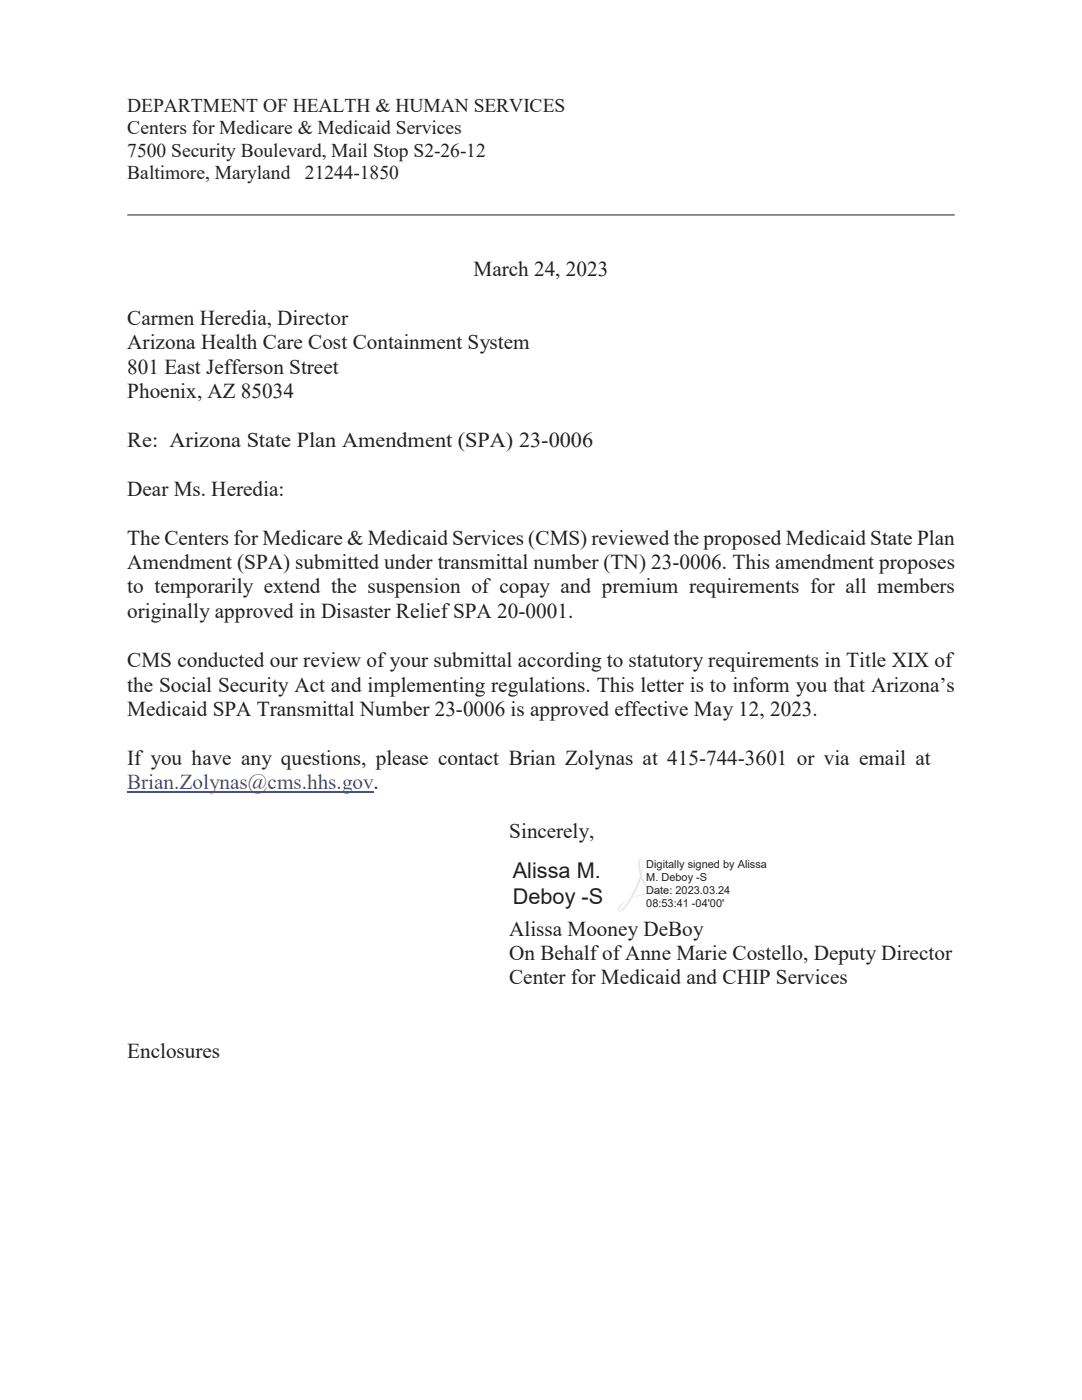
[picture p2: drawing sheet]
<svg xmlns="http://www.w3.org/2000/svg" width="216mm" height="279mm" viewBox="0 0 216 279" stroke-linecap="round" stroke-linejoin="round" font-family="sans-serif">
<defs><g id="words">
<g font-size="4.3" fill="#231f20">
<text x="102.3" y="175.2">Alissa M.</text>
<text x="102.3" y="180.4">Deboy -S</text>
</g>
<g font-size="4.2" fill="#231f20">
<text x="94.5" y="55.1">March 24, 2023</text>
<text x="25.4" y="64.9">Carmen Heredia, Director</text>
<text x="25.4" y="69.7">Arizona Health Care Cost Containment System</text>
<text x="25.4" y="74.6">801 East Jefferson Street</text>
<text x="25.4" y="79.5">Phoenix, AZ 85034</text>
<text x="25.4" y="89.2">Re: Arizona State Plan Amendment (SPA) 23-0006</text>
<text x="25.4" y="98.9">Dear Ms. Heredia:</text>
<text x="25.4" y="108.7">The Centers for Medicare &amp; Medicaid Services (CMS) reviewed the proposed Medicaid State Plan</text>
<text x="25.4" y="113.5">Amendment (SPA) submitted under transmittal number (TN) 23-0006. This amendment proposes</text>
<text x="25.4" y="118.4">to temporarily extend the suspension of copay and premium requirements for all members</text>
<text x="25.4" y="123.3">originally approved in Disaster Relief SPA 20-0001.</text>
<text x="25.4" y="133.2">CMS conducted our review of your submittal according to statutory requirements in Title XIX of</text>
<text x="25.4" y="138">the Social Security Act and implementing regulations. This letter is to inform you that Arizona’s</text>
<text x="25.4" y="142.9">Medicaid SPA Transmittal Number 23-0006 is approved effective May 12, 2023.</text>
<text x="25.4" y="152.7">If you have any questions, please contact Brian Zolynas at 415-744-3601 or via email at</text>
<text x="101.6" y="167.3">Sincerely,</text>
<text x="101.6" y="186.7">Alissa Mooney DeBoy</text>
<text x="101.6" y="191.6">On Behalf of Anne Marie Costello, Deputy Director</text>
<text x="101.6" y="196.5">Center for Medicaid and CHIP Services</text>
<text x="25.4" y="211.1">Enclosures</text>
</g>
<text font-size="4.2" fill="#3853a3" x="25.4" y="157.5">Brian.Zolynas@cms.hhs.gov.</text>
<g font-size="3.9" fill="#231f20">
<text x="25.4" y="22.4">DEPARTMENT OF HEALTH &amp; HUMAN SERVICES</text>
<text x="25.4" y="26.8">Centers for Medicare &amp; Medicaid Services</text>
<text x="25.4" y="35.7">Baltimore, Maryland</text>
<text x="25.4" y="31.2">7500 Security Boulevard, Mail Stop S2-26-12</text>
<text x="60.9" y="35.7">21244-1850</text>
</g>
<g font-size="2.2" fill="#231f20">
<text x="129" y="173.2">Digitally signed by Alissa</text>
<text x="129" y="175.9">M. Deboy -S</text>
<text x="129" y="178.5">Date: 2023.03.24</text>
<text x="129" y="181.1">08:53:41 -04'00'</text>
</g>
</g></defs>
<path d="M25.4 42.9h165.1" fill="none" stroke="#231f20" stroke-width=".2"/>
<path d="M25.4 158.1h49.1" fill="none" stroke="#3853a3" stroke-width=".21"/>
<path d="M133.4 179.3l.1 .1zM133.2 179.4a.26 .26 0 0 0 .5 0 .26 .26 0 0 0-.5 0zM133.4 179.2v.3v-.1l.2 .1-.1-.2zM133.2 179.4a.25 .25 0 0 1 .5 0 .25 .25 0 0 1-.5 0zM127.5 171.5l-.1 .7v1.1a3.7 3.7 0 0 1-.3 3.2l-1 2a9.8 9.8 0 0 1-2.2 3.1l-.5 .2 .5-.9 1.2-1.3a3 3 0 0 0-1.9 2.1l.3 .2a1.01 1.01 0 0 0 1.2-.6l1.4-2.1 .6-.2 3.8-.7 2.1 .7a.78 .78 0 0 0 1-.2h-1l-1.5-.6h1a1.42 1.42 0 0 1 1.6 .5v-.2a1.98 1.98 0 0 0-2.1-.6 2.42 2.42 0 0 1-2.6-1.3l-.3-.5a3.1 3.1 0 0 1-.5-2.4v-1.4l-.3 1.8a3.4 3.4 0 0 1 0-2.6l.3 .6v-.6l-.5-.1zM127.9 175.3a5 5 0 0 0 2.2 2.7l-2.3 .5-1.7 .7 1.2-2.2z" fill="#fbd8d9"/>
<use href="#words"/>
</svg>
